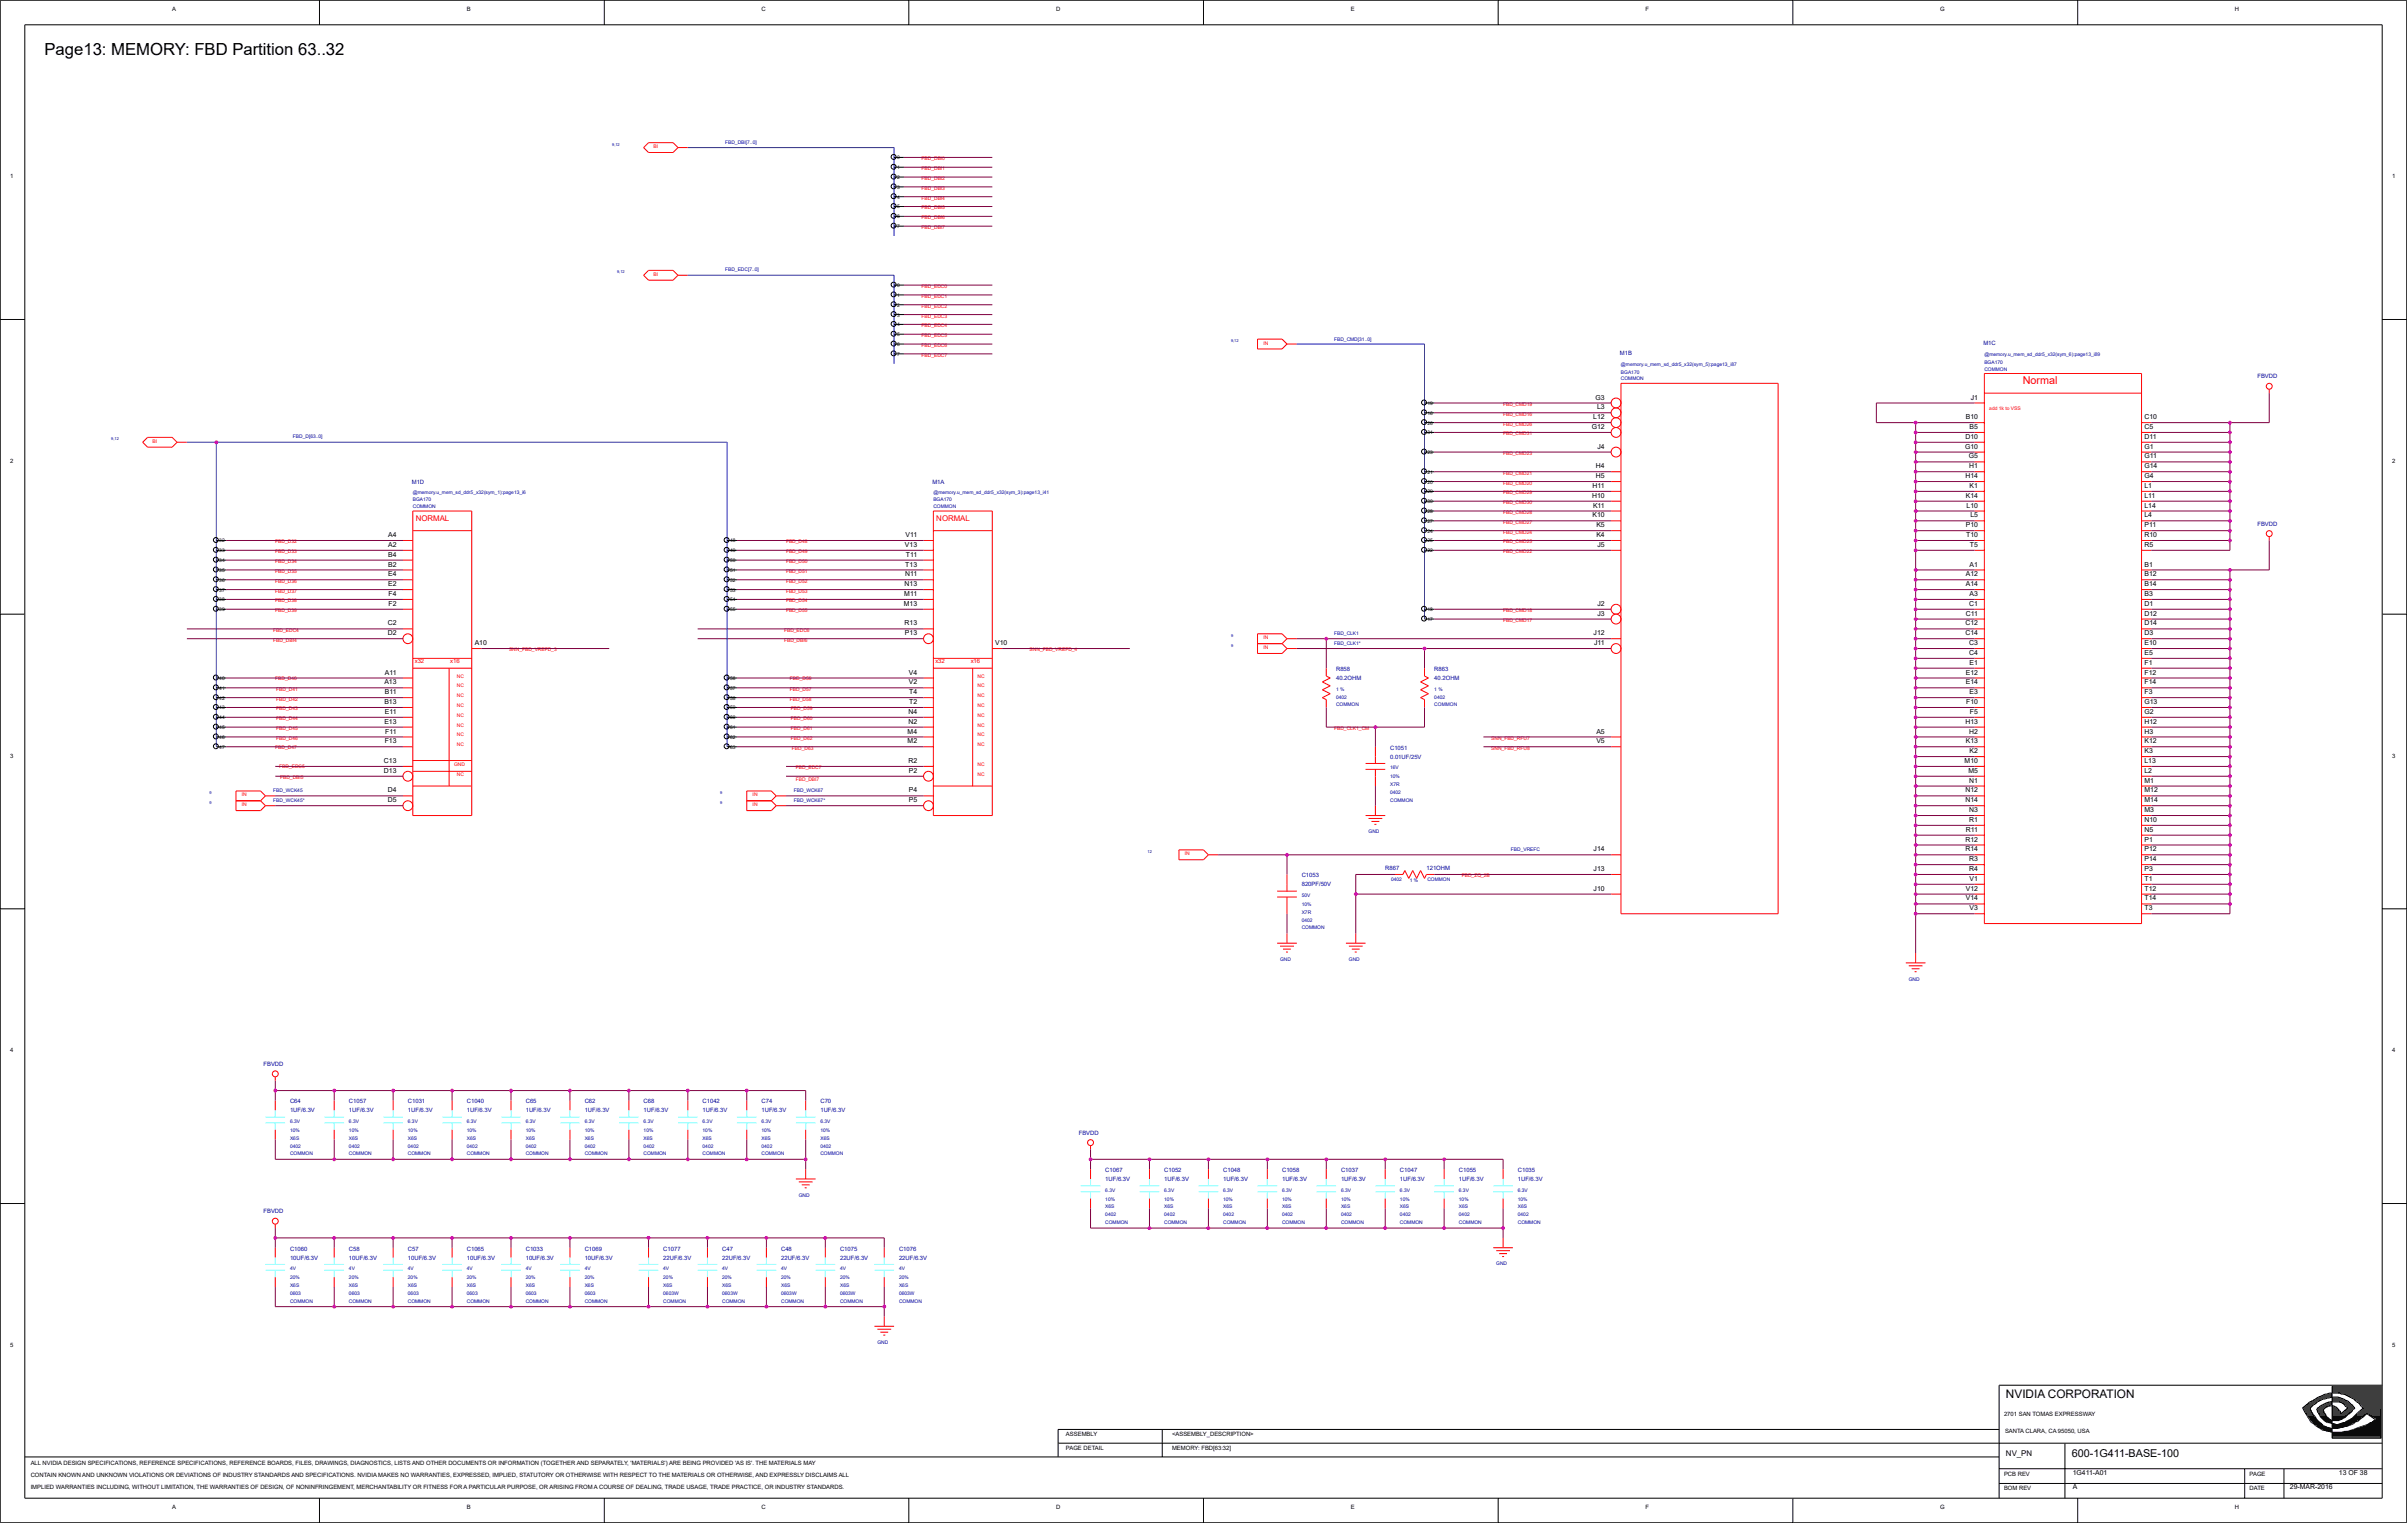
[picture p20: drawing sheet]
<svg xmlns="http://www.w3.org/2000/svg" width="271mm" height="172mm" viewBox="0 0 271 172" stroke-linecap="round" stroke-linejoin="round" font-family="sans-serif">
<defs><g id="words">
<text font-size="1.9" x="5" y="6.2">Page13: MEMORY: FBD Partition 63..32</text>
<text font-size="1.3" x="226.1" y="157.6">NVIDIA CORPORATION</text>
<text font-size="1.2" fill="#f00" x="228" y="43.3">Normal</text>
<text font-size="1.2" x="233.6" y="164.2">600-1G411-BASE-100</text>
<g font-size=".9" fill="#f00">
<text x="46.9" y="58.7">NORMAL</text>
<text x="105.6" y="58.7">NORMAL</text>
</g>
<text font-size=".9" x="226.1" y="164.1">NV_PN</text>
<g font-size=".8">
<text x="179.6" y="47.3">L12</text>
<text x="179.9" y="45">G3</text>
<text x="180" y="46.1">L3</text>
<text x="221.6" y="47.3">B10</text>
<text x="222.2" y="45">J1</text>
<text x="241.7" y="47.3">C10</text>
<text x="179.4" y="48.4">G12</text>
<text x="179.9" y="53.9">H5</text>
<text x="179.9" y="52.8">H4</text>
<text x="180.1" y="50.6">J4</text>
<text x="221.5" y="50.6">G10</text>
<text x="221.6" y="53.9">H14</text>
<text x="221.6" y="49.5">D10</text>
<text x="221.9" y="51.7">G5</text>
<text x="222" y="52.8">H1</text>
<text x="222" y="48.4">B5</text>
<text x="241.7" y="53.9">G4</text>
<text x="241.7" y="52.8">G14</text>
<text x="241.7" y="51.7">G11</text>
<text x="241.7" y="50.6">G1</text>
<text x="241.7" y="49.5">D11</text>
<text x="241.7" y="48.4">C5</text>
<text x="179.5" y="56.1">H10</text>
<text x="179.5" y="58.3">K10</text>
<text x="179.5" y="55">H11</text>
<text x="179.6" y="57.2">K11</text>
<text x="180" y="59.4">K5</text>
<text x="221.6" y="59.4">P10</text>
<text x="221.6" y="56.1">K14</text>
<text x="221.7" y="57.2">L10</text>
<text x="222" y="55">K1</text>
<text x="222.1" y="58.3">L5</text>
<text x="241.7" y="59.4">P11</text>
<text x="241.7" y="58.3">L4</text>
<text x="241.7" y="57.2">L14</text>
<text x="241.7" y="56.1">L11</text>
<text x="241.7" y="55">L1</text>
<text x="43.8" y="65">E4</text>
<text x="43.8" y="63.9">B2</text>
<text x="43.8" y="62.8">B4</text>
<text x="43.8" y="61.6">A2</text>
<text x="43.8" y="60.5">A4</text>
<text x="102" y="61.6">V13</text>
<text x="102" y="65">N11</text>
<text x="102.1" y="63.9">T13</text>
<text x="102.1" y="60.5">V11</text>
<text x="102.1" y="62.8">T11</text>
<text x="180" y="60.5">K4</text>
<text x="180.1" y="61.6">J5</text>
<text x="221.6" y="65">A12</text>
<text x="221.6" y="60.5">T10</text>
<text x="222" y="63.9">A1</text>
<text x="222.1" y="61.6">T5</text>
<text x="241.7" y="65">B12</text>
<text x="241.7" y="63.9">B1</text>
<text x="241.7" y="61.6">R5</text>
<text x="241.7" y="60.5">R10</text>
<text x="43.7" y="71.6">D2</text>
<text x="43.7" y="70.5">C2</text>
<text x="43.8" y="66.1">E2</text>
<text x="43.8" y="68.3">F2</text>
<text x="43.8" y="67.2">F4</text>
<text x="101.9" y="68.3">M13</text>
<text x="101.9" y="67.2">M11</text>
<text x="102" y="70.5">R13</text>
<text x="102" y="66.1">N13</text>
<text x="102" y="71.6">P13</text>
<text x="179.7" y="71.6">J12</text>
<text x="180.1" y="69.4">J3</text>
<text x="180.1" y="68.3">J2</text>
<text x="221.6" y="71.6">C14</text>
<text x="221.6" y="70.5">C12</text>
<text x="221.6" y="66.1">A14</text>
<text x="221.6" y="69.4">C11</text>
<text x="222" y="68.3">C1</text>
<text x="222" y="67.2">A3</text>
<text x="241.7" y="71.6">D3</text>
<text x="241.7" y="70.5">D14</text>
<text x="241.7" y="69.4">D12</text>
<text x="241.7" y="68.3">D1</text>
<text x="241.7" y="67.2">B3</text>
<text x="241.7" y="66.1">B14</text>
<text x="43.3" y="77.2">A13</text>
<text x="43.4" y="76">A11</text>
<text x="53.5" y="72.7">A10</text>
<text x="102.4" y="77.2">V2</text>
<text x="102.4" y="76">V4</text>
<text x="112.2" y="72.7">V10</text>
<text x="179.7" y="72.7">J11</text>
<text x="221.6" y="77.2">E14</text>
<text x="221.6" y="76">E12</text>
<text x="222" y="73.8">C4</text>
<text x="222" y="72.7">C3</text>
<text x="222" y="74.9">E1</text>
<text x="241.7" y="77.2">F14</text>
<text x="241.7" y="76">F12</text>
<text x="241.7" y="74.9">F1</text>
<text x="241.7" y="73.8">E5</text>
<text x="241.7" y="72.7">E10</text>
<text x="43.3" y="81.6">E13</text>
<text x="43.3" y="79.4">B13</text>
<text x="43.4" y="83.8">F13</text>
<text x="43.4" y="80.5">E11</text>
<text x="43.4" y="78.3">B11</text>
<text x="43.4" y="82.7">F11</text>
<text x="102.3" y="83.8">M2</text>
<text x="102.3" y="82.7">M4</text>
<text x="102.4" y="81.6">N2</text>
<text x="102.4" y="80.5">N4</text>
<text x="102.5" y="79.4">T2</text>
<text x="102.5" y="78.3">T4</text>
<text x="180" y="83.8">V5</text>
<text x="180" y="82.7">A5</text>
<text x="221.6" y="81.6">H13</text>
<text x="221.6" y="83.8">K13</text>
<text x="221.6" y="79.4">F10</text>
<text x="222" y="82.7">H2</text>
<text x="222" y="78.3">E3</text>
<text x="222.1" y="80.5">F5</text>
<text x="241.7" y="83.8">K12</text>
<text x="241.7" y="82.7">H3</text>
<text x="241.7" y="81.6">H12</text>
<text x="241.7" y="80.5">G2</text>
<text x="241.7" y="79.4">G13</text>
<text x="241.7" y="78.3">F3</text>
<text x="43.3" y="87.1">D13</text>
<text x="43.3" y="86">C13</text>
<text x="43.7" y="89.3">D4</text>
<text x="102.4" y="86">R2</text>
<text x="102.4" y="89.3">P4</text>
<text x="102.4" y="87.1">P2</text>
<text x="221.5" y="86">M10</text>
<text x="221.6" y="89.3">N12</text>
<text x="221.9" y="87.1">M5</text>
<text x="222" y="88.2">N1</text>
<text x="222" y="84.9">K2</text>
<text x="241.7" y="89.3">M12</text>
<text x="241.7" y="88.2">M1</text>
<text x="241.7" y="87.1">L2</text>
<text x="241.7" y="86">L13</text>
<text x="241.7" y="84.9">K3</text>
<text x="43.7" y="90.4">D5</text>
<text x="102.4" y="90.4">P5</text>
<text x="179.7" y="96">J14</text>
<text x="221.6" y="96">R14</text>
<text x="221.6" y="94.9">R12</text>
<text x="221.6" y="90.4">N14</text>
<text x="221.6" y="93.8">R11</text>
<text x="222" y="92.7">R1</text>
<text x="222" y="91.5">N3</text>
<text x="241.7" y="96">P12</text>
<text x="241.7" y="94.9">P1</text>
<text x="241.7" y="93.8">N5</text>
<text x="241.7" y="92.7">N10</text>
<text x="241.7" y="91.5">M3</text>
<text x="241.7" y="90.4">M14</text>
<text x="179.7" y="100.4">J10</text>
<text x="179.7" y="98.2">J13</text>
<text x="221.6" y="101.5">V14</text>
<text x="221.6" y="100.4">V12</text>
<text x="222" y="98.2">R4</text>
<text x="222" y="97.1">R3</text>
<text x="222" y="99.3">V1</text>
<text x="241.7" y="101.5">T14</text>
<text x="241.7" y="100.4">T12</text>
<text x="241.7" y="99.3">T1</text>
<text x="241.7" y="98.2">P3</text>
<text x="241.7" y="97.1">P14</text>
<text x="222" y="102.6">V3</text>
<text x="241.7" y="102.6">T3</text>
<text x="233.7" y="167.9">A</text>
<text x="233.7" y="166.2">1G411-A01</text>
<text x="258.1" y="167.9">29-MAR-2016</text>
<text x="263.7" y="166.2">13 OF 38</text>
</g>
<g font-size=".7">
<text x="19.4" y="1.2">A</text>
<text x="52.6" y="1.2">B</text>
<text x="85.8" y="1.2">C</text>
<text x="119.1" y="1.2">D</text>
<text x="152.3" y="1.2">E</text>
<text x="185.5" y="1.2">F</text>
<text x="218.7" y="1.2">G</text>
<text x="251.9" y="1.2">H</text>
<text x="1.1" y="20.1">1</text>
<text x="269.7" y="20.1">1</text>
<text x="1.1" y="52.2">2</text>
<text x="269.7" y="52.2">2</text>
<text x="1.1" y="85.4">3</text>
<text x="269.7" y="85.4">3</text>
<text x="1.1" y="118.6">4</text>
<text x="269.7" y="118.6">4</text>
<text x="1.1" y="151.8">5</text>
<text x="269.7" y="151.8">5</text>
<text x="120.2" y="161.9">ASSEMBLY</text>
<text x="132.1" y="161.9">&lt;ASSEMBLY_DESCRIPTION&gt;</text>
<text x="225.9" y="159.6">2701 SAN TOMAS EXPRESSWAY</text>
<text x="226" y="161.6">SANTA CLARA, CA 95050, USA</text>
<text x="3.5" y="165.1">ALL NVIDIA DESIGN SPECIFICATIONS, REFERENCE SPECIFICATIONS, REFERENCE BOARDS, FILES, DRAWINGS, DIAGNOSTICS, LISTS AND OTHER DOCUMENTS OR INFORMATION (TOGETHER AND SEPARATELY, 'MATERIALS') ARE BEING PROVIDED 'AS IS'. THE MATERIALS MAY</text>
<text x="3.5" y="167.9">IMPLIED WARRANTIES INCLUDING, WITHOUT LIMITATION, THE WARRANTIES OF DESIGN, OF NONINFRINGEMENT, MERCHANTABILITY OR FITNESS FOR A PARTICULAR PURPOSE, OR ARISING FROM A COURSE OF DEALING, TRADE USAGE, TRADE PRACTICE, OR INDUSTRY STANDARDS.</text>
<text x="3.5" y="166.5">CONTAIN KNOWN AND UNKNOWN VIOLATIONS OR DEVIATIONS OF INDUSTRY STANDARDS AND SPECIFICATIONS. NVIDIA MAKES NO WARRANTIES, EXPRESSED, IMPLIED, STATUTORY OR OTHERWISE WITH RESPECT TO THE MATERIALS OR OTHERWISE, AND EXPRESSLY DISCLAIMS ALL</text>
<text x="120.2" y="163.5">PAGE DETAIL</text>
<text x="132.1" y="163.5">MEMORY: FBD[63:32]</text>
<text x="225.9" y="166.3">PCB REV</text>
<text x="253.6" y="166.3">PAGE</text>
<text x="19.4" y="170.1">A</text>
<text x="52.6" y="170.1">B</text>
<text x="85.8" y="170.1">C</text>
<text x="119.1" y="170.1">D</text>
<text x="152.3" y="170.1">E</text>
<text x="185.5" y="170.1">F</text>
<text x="218.7" y="170.1">G</text>
<text x="225.9" y="168">BOM REV</text>
<text x="251.9" y="170.1">H</text>
<text x="253.6" y="168">DATE</text>
</g>
<g font-size=".7" fill="#0000a0">
<text x="182.6" y="40">M1B</text>
<text x="223.6" y="38.9">M1C</text>
<text x="254.5" y="42.7">FBVDD</text>
<text x="46.4" y="54.5">M1D</text>
<text x="105.1" y="54.5">M1A</text>
<text x="254.5" y="59.3">FBVDD</text>
<text x="150.6" y="75.7">R858</text>
<text x="150.6" y="76.7">40.2OHM</text>
<text x="161.7" y="75.7">R863</text>
<text x="161.7" y="76.7">40.2OHM</text>
<text x="156.7" y="84.5">C1051</text>
<text x="156.7" y="85.5">0.01UF/25V</text>
<text x="146.7" y="98.9">C1053</text>
<text x="146.7" y="99.9">820PF/50V</text>
<text x="156.2" y="98">R867</text>
<text x="160.8" y="98">121OHM</text>
<text x="29.7" y="120.2">FBVDD</text>
<text x="32.7" y="124.4">C64</text>
<text x="32.7" y="125.4">1UF/6.3V</text>
<text x="39.3" y="124.4">C1057</text>
<text x="39.3" y="125.4">1UF/6.3V</text>
<text x="46" y="124.4">C1031</text>
<text x="46" y="125.4">1UF/6.3V</text>
<text x="52.6" y="124.4">C1040</text>
<text x="52.6" y="125.4">1UF/6.3V</text>
<text x="59.3" y="124.4">C65</text>
<text x="59.3" y="125.4">1UF/6.3V</text>
<text x="65.9" y="124.4">C62</text>
<text x="65.9" y="125.4">1UF/6.3V</text>
<text x="72.6" y="124.4">C68</text>
<text x="72.6" y="125.4">1UF/6.3V</text>
<text x="79.2" y="124.4">C1042</text>
<text x="79.2" y="125.4">1UF/6.3V</text>
<text x="85.8" y="124.4">C74</text>
<text x="85.8" y="125.4">1UF/6.3V</text>
<text x="92.5" y="124.4">C70</text>
<text x="92.5" y="125.4">1UF/6.3V</text>
<text x="121.6" y="127.9">FBVDD</text>
<text x="29.7" y="136.8">FBVDD</text>
<text x="124.6" y="132.1">C1067</text>
<text x="124.6" y="133.1">1UF/6.3V</text>
<text x="131.2" y="132.1">C1052</text>
<text x="131.2" y="133.1">1UF/6.3V</text>
<text x="137.9" y="132.1">C1048</text>
<text x="137.9" y="133.1">1UF/6.3V</text>
<text x="144.5" y="132.1">C1058</text>
<text x="144.5" y="133.1">1UF/6.3V</text>
<text x="151.2" y="132.1">C1037</text>
<text x="151.2" y="133.1">1UF/6.3V</text>
<text x="157.8" y="132.1">C1047</text>
<text x="157.8" y="133.1">1UF/6.3V</text>
<text x="164.5" y="132.1">C1055</text>
<text x="164.5" y="133.1">1UF/6.3V</text>
<text x="171.1" y="132.1">C1035</text>
<text x="171.1" y="133.1">1UF/6.3V</text>
<text x="32.7" y="141">C1060</text>
<text x="32.7" y="142">10UF/6.3V</text>
<text x="39.3" y="141">C58</text>
<text x="39.3" y="142">10UF/6.3V</text>
<text x="46" y="141">C57</text>
<text x="46" y="142">10UF/6.3V</text>
<text x="52.6" y="141">C1065</text>
<text x="52.6" y="142">10UF/6.3V</text>
<text x="59.3" y="141">C1033</text>
<text x="59.3" y="142">10UF/6.3V</text>
<text x="65.9" y="141">C1069</text>
<text x="65.9" y="142">10UF/6.3V</text>
<text x="74.8" y="141">C1077</text>
<text x="74.8" y="142">22UF/6.3V</text>
<text x="81.4" y="141">C47</text>
<text x="81.4" y="142">22UF/6.3V</text>
<text x="88.1" y="141">C48</text>
<text x="88.1" y="142">22UF/6.3V</text>
<text x="94.7" y="141">C1075</text>
<text x="94.7" y="142">22UF/6.3V</text>
<text x="101.3" y="141">C1076</text>
<text x="101.3" y="142">22UF/6.3V</text>
</g>
<g font-size=".7" fill="#f00">
<text x="46.8" y="74.8">x32</text>
<text x="50.7" y="74.8">x16</text>
<text x="105.4" y="74.8">x32</text>
<text x="109.4" y="74.8">x16</text>
</g>
<g font-size=".6" fill="#f00">
<text x="73.7" y="16.7">BI</text>
<text x="103.9" y="18.1">FBD_DBI0</text>
<text x="103.9" y="19.2">FBD_DBI1</text>
<text x="103.9" y="20.3">FBD_DBI2</text>
<text x="103.9" y="21.4">FBD_DBI3</text>
<text x="103.9" y="22.5">FBD_DBI4</text>
<text x="103.9" y="23.6">FBD_DBI5</text>
<text x="103.9" y="24.7">FBD_DBI6</text>
<text x="103.9" y="25.8">FBD_DBI7</text>
<text x="73.7" y="31.1">BI</text>
<text x="103.9" y="32.5">FBD_EDC0</text>
<text x="103.9" y="33.6">FBD_EDC1</text>
<text x="103.9" y="34.7">FBD_EDC2</text>
<text x="103.9" y="35.8">FBD_EDC3</text>
<text x="103.9" y="36.9">FBD_EDC4</text>
<text x="103.9" y="38">FBD_EDC5</text>
<text x="103.9" y="39.1">FBD_EDC6</text>
<text x="103.9" y="40.2">FBD_EDC7</text>
<text x="142.4" y="38.8">IN</text>
<text x="169.4" y="46.9">FBD_CMD16</text>
<text x="169.4" y="45.8">FBD_CMD19</text>
<text x="169.4" y="48">FBD_CMD26</text>
<text x="224.3" y="46.3">add 1k to VSS</text>
<text x="17.2" y="49.9">BI</text>
<text x="169.4" y="53.5">FBD_CMD21</text>
<text x="169.4" y="51.3">FBD_CMD23</text>
<text x="169.4" y="49.1">FBD_CMD31</text>
<text x="169.4" y="54.6">FBD_CMD20</text>
<text x="169.4" y="59">FBD_CMD27</text>
<text x="169.4" y="57.9">FBD_CMD28</text>
<text x="169.4" y="55.7">FBD_CMD29</text>
<text x="169.4" y="56.8">FBD_CMD30</text>
<text x="31" y="61.3">FBD_D32</text>
<text x="31" y="62.4">FBD_D33</text>
<text x="31" y="63.5">FBD_D34</text>
<text x="31" y="64.6">FBD_D35</text>
<text x="31" y="65.7">FBD_D36</text>
<text x="88.6" y="61.3">FBD_D48</text>
<text x="88.6" y="62.4">FBD_D49</text>
<text x="88.6" y="63.5">FBD_D50</text>
<text x="88.6" y="64.6">FBD_D51</text>
<text x="88.6" y="65.7">FBD_D52</text>
<text x="169.4" y="62.4">FBD_CMD22</text>
<text x="169.4" y="60.2">FBD_CMD24</text>
<text x="169.4" y="61.3">FBD_CMD25</text>
<text x="30.8" y="71.2">FBD_EDC4</text>
<text x="31" y="66.8">FBD_D37</text>
<text x="31" y="67.9">FBD_D38</text>
<text x="31" y="69">FBD_D39</text>
<text x="88.4" y="71.2">FBD_EDC6</text>
<text x="88.6" y="66.8">FBD_D53</text>
<text x="88.6" y="67.9">FBD_D54</text>
<text x="88.6" y="69">FBD_D55</text>
<text x="169.4" y="70.1">FBD_CMD17</text>
<text x="169.4" y="69">FBD_CMD18</text>
<text x="30.8" y="72.3">FBD_DBI4</text>
<text x="31" y="76.7">FBD_D40</text>
<text x="31.1" y="77.9">FBD_D41</text>
<text x="51.5" y="76.4">NC</text>
<text x="51.5" y="77.5">NC</text>
<text x="57.4" y="73.4">SNN_FBD_VREFD_3</text>
<text x="88.4" y="72.3">FBD_DBI6</text>
<text x="89.1" y="76.7">FBD_D56</text>
<text x="89.1" y="77.9">FBD_D57</text>
<text x="110.2" y="76.4">NC</text>
<text x="110.2" y="77.5">NC</text>
<text x="116.1" y="73.4">SNN_FBD_VREFD_4</text>
<text x="142.4" y="73.2">IN</text>
<text x="142.4" y="72.1">IN</text>
<text x="31.1" y="79">FBD_D42</text>
<text x="31.1" y="80.1">FBD_D43</text>
<text x="31.1" y="81.2">FBD_D44</text>
<text x="31.1" y="82.3">FBD_D45</text>
<text x="31.1" y="83.4">FBD_D46</text>
<text x="51.5" y="78.6">NC</text>
<text x="51.5" y="79.7">NC</text>
<text x="51.5" y="80.8">NC</text>
<text x="51.5" y="81.9">NC</text>
<text x="51.5" y="83">NC</text>
<text x="89.1" y="79">FBD_D58</text>
<text x="89.2" y="80.1">FBD_D59</text>
<text x="89.2" y="81.2">FBD_D60</text>
<text x="89.2" y="82.3">FBD_D61</text>
<text x="89.2" y="83.4">FBD_D62</text>
<text x="110.2" y="78.6">NC</text>
<text x="110.2" y="83">NC</text>
<text x="110.2" y="81.9">NC</text>
<text x="110.2" y="80.8">NC</text>
<text x="110.2" y="79.7">NC</text>
<text x="150.4" y="82.3">FBD_CLK1_CM</text>
<text x="168.1" y="83.4">SNN_FBD_RFU7</text>
<text x="27.3" y="89.8">IN</text>
<text x="31" y="84.4">FBD_D47</text>
<text x="31.5" y="86.6">FBD_EDC5</text>
<text x="31.6" y="87.8">FBD_DBI5</text>
<text x="51.2" y="86.3">GND</text>
<text x="51.5" y="84.1">NC</text>
<text x="51.5" y="87.4">NC</text>
<text x="84.8" y="89.8">IN</text>
<text x="89.3" y="84.5">FBD_D63</text>
<text x="89.7" y="88.1">FBD_DBI7</text>
<text x="89.7" y="86.7">FBD_EDC7</text>
<text x="110.2" y="87.4">NC</text>
<text x="110.2" y="86.3">NC</text>
<text x="110.2" y="84.1">NC</text>
<text x="168.1" y="84.5">SNN_FBD_RFU8</text>
<text x="27.3" y="90.9">IN</text>
<text x="84.8" y="90.9">IN</text>
<text x="133.6" y="96.4">IN</text>
<text x="164.8" y="98.9">FBD_ZQ_2B</text>
</g>
<g font-size=".6" fill="#0000a0">
<text x="81.7" y="16.2">FBD_DBI[7..0]</text>
<text x="81.7" y="30.6">FBD_EDC[7..0]</text>
<text x="150.4" y="38.5">FBD_CMD[31..0]</text>
<text x="182.7" y="41.2">@memory.u_mem_sd_ddr5_x32(sym_5):page13_i87</text>
<text x="223.7" y="40.1">@memory.u_mem_sd_ddr5_x32(sym_6):page13_i89</text>
<text x="223.7" y="41.8">COMMON</text>
<text x="223.7" y="41">BGA170</text>
<text x="182.7" y="42.1">BGA170</text>
<text x="182.7" y="42.9">COMMON</text>
<text x="33" y="49.4">FBD_D[63..0]</text>
<text x="46.5" y="55.7">@memory.u_mem_sd_ddr5_x32(sym_1):page13_i6</text>
<text x="46.5" y="57.3">COMMON</text>
<text x="46.5" y="56.5">BGA170</text>
<text x="105.2" y="55.7">@memory.u_mem_sd_ddr5_x32(sym_3):page13_i41</text>
<text x="105.2" y="57.3">COMMON</text>
<text x="105.2" y="56.5">BGA170</text>
<text x="150.4" y="71.6">FBD_CLK1</text>
<text x="150.4" y="72.7">FBD_CLK1*</text>
<text x="150.6" y="77.9">1 %</text>
<text x="161.7" y="77.9">1 %</text>
<text x="150.6" y="79.6">COMMON</text>
<text x="150.6" y="78.8">0402</text>
<text x="161.7" y="78.8">0402</text>
<text x="161.7" y="79.6">COMMON</text>
<text x="30.8" y="89.3">FBD_WCK45</text>
<text x="89.5" y="89.3">FBD_WCK67</text>
<text x="156.7" y="87.7">10%</text>
<text x="156.7" y="88.6">X7R</text>
<text x="156.7" y="86.7">16V</text>
<text x="156.7" y="89.5">0402</text>
<text x="30.8" y="90.4">FBD_WCK45*</text>
<text x="89.5" y="90.4">FBD_WCK67*</text>
<text x="154.3" y="93.9">GND</text>
<text x="156.7" y="90.4">COMMON</text>
<text x="170.3" y="95.9">FBD_VREFC</text>
<text x="146.7" y="101.1">50V</text>
<text x="156.8" y="99.4">0402</text>
<text x="158.9" y="99.5">1 %</text>
<text x="160.9" y="99.4">COMMON</text>
<text x="146.7" y="104.8">COMMON</text>
<text x="146.7" y="102.1">10%</text>
<text x="146.7" y="103">X7R</text>
<text x="146.7" y="103.9">0402</text>
<text x="144.3" y="108.3">GND</text>
<text x="152.1" y="108.3">GND</text>
<text x="215.2" y="110.5">GND</text>
<text x="32.7" y="126.6">6.3V</text>
<text x="32.7" y="127.6">10%</text>
<text x="32.7" y="128.5">X6S</text>
<text x="32.7" y="129.4">0402</text>
<text x="32.7" y="130.2">COMMON</text>
<text x="39.3" y="126.6">6.3V</text>
<text x="39.3" y="127.6">10%</text>
<text x="39.3" y="128.5">X6S</text>
<text x="39.3" y="130.2">COMMON</text>
<text x="39.3" y="129.4">0402</text>
<text x="46" y="126.6">6.3V</text>
<text x="46" y="127.6">10%</text>
<text x="46" y="128.5">X6S</text>
<text x="46" y="130.2">COMMON</text>
<text x="46" y="129.4">0402</text>
<text x="52.6" y="126.6">6.3V</text>
<text x="52.6" y="130.2">COMMON</text>
<text x="52.6" y="128.5">X6S</text>
<text x="52.6" y="127.6">10%</text>
<text x="52.6" y="129.4">0402</text>
<text x="59.3" y="126.6">6.3V</text>
<text x="59.3" y="128.5">X6S</text>
<text x="59.3" y="130.2">COMMON</text>
<text x="59.3" y="129.4">0402</text>
<text x="59.3" y="127.6">10%</text>
<text x="65.9" y="129.4">0402</text>
<text x="65.9" y="128.5">X6S</text>
<text x="65.9" y="130.2">COMMON</text>
<text x="65.9" y="127.6">10%</text>
<text x="65.9" y="126.6">6.3V</text>
<text x="72.6" y="126.6">6.3V</text>
<text x="72.6" y="129.4">0402</text>
<text x="72.6" y="130.2">COMMON</text>
<text x="72.6" y="128.5">X6S</text>
<text x="72.6" y="127.6">10%</text>
<text x="79.2" y="126.6">6.3V</text>
<text x="79.2" y="127.6">10%</text>
<text x="79.2" y="130.2">COMMON</text>
<text x="79.2" y="129.4">0402</text>
<text x="79.2" y="128.5">X6S</text>
<text x="85.8" y="126.6">6.3V</text>
<text x="85.8" y="130.2">COMMON</text>
<text x="85.8" y="127.6">10%</text>
<text x="85.8" y="128.5">X6S</text>
<text x="85.8" y="129.4">0402</text>
<text x="92.5" y="126.6">6.3V</text>
<text x="92.5" y="128.5">X6S</text>
<text x="92.5" y="127.6">10%</text>
<text x="92.5" y="130.2">COMMON</text>
<text x="92.5" y="129.4">0402</text>
<text x="90.1" y="134.9">GND</text>
<text x="124.6" y="135.3">10%</text>
<text x="124.6" y="137.1">0402</text>
<text x="124.6" y="138">COMMON</text>
<text x="124.6" y="136.2">X6S</text>
<text x="124.6" y="134.3">6.3V</text>
<text x="131.2" y="138">COMMON</text>
<text x="131.2" y="137.1">0402</text>
<text x="131.2" y="135.3">10%</text>
<text x="131.2" y="136.2">X6S</text>
<text x="131.2" y="134.3">6.3V</text>
<text x="137.9" y="137.1">0402</text>
<text x="137.9" y="138">COMMON</text>
<text x="137.9" y="136.2">X6S</text>
<text x="137.9" y="135.3">10%</text>
<text x="137.9" y="134.3">6.3V</text>
<text x="144.5" y="134.3">6.3V</text>
<text x="144.5" y="137.1">0402</text>
<text x="144.5" y="135.3">10%</text>
<text x="144.5" y="138">COMMON</text>
<text x="144.5" y="136.2">X6S</text>
<text x="151.2" y="138">COMMON</text>
<text x="151.2" y="137.1">0402</text>
<text x="151.2" y="136.2">X6S</text>
<text x="151.2" y="135.3">10%</text>
<text x="151.2" y="134.3">6.3V</text>
<text x="157.8" y="137.1">0402</text>
<text x="157.8" y="138">COMMON</text>
<text x="157.8" y="135.3">10%</text>
<text x="157.8" y="136.2">X6S</text>
<text x="157.8" y="134.3">6.3V</text>
<text x="164.5" y="137.1">0402</text>
<text x="164.5" y="135.3">10%</text>
<text x="164.5" y="136.2">X6S</text>
<text x="164.5" y="138">COMMON</text>
<text x="164.5" y="134.3">6.3V</text>
<text x="171.1" y="138">COMMON</text>
<text x="171.1" y="137.1">0402</text>
<text x="171.1" y="136.2">X6S</text>
<text x="171.1" y="135.3">10%</text>
<text x="171.1" y="134.3">6.3V</text>
<text x="32.7" y="143.2">4V</text>
<text x="39.3" y="143.2">4V</text>
<text x="46" y="143.2">4V</text>
<text x="52.6" y="143.2">4V</text>
<text x="59.3" y="143.2">4V</text>
<text x="65.9" y="143.2">4V</text>
<text x="74.8" y="143.2">4V</text>
<text x="81.4" y="143.2">4V</text>
<text x="88.1" y="143.2">4V</text>
<text x="94.7" y="143.2">4V</text>
<text x="101.3" y="143.2">4V</text>
<text x="168.7" y="142.6">GND</text>
<text x="32.7" y="145.1">X6S</text>
<text x="32.7" y="144.2">20%</text>
<text x="32.7" y="146">0603</text>
<text x="32.7" y="146.9">COMMON</text>
<text x="39.3" y="144.2">20%</text>
<text x="39.3" y="146.9">COMMON</text>
<text x="39.3" y="146">0603</text>
<text x="39.3" y="145.1">X6S</text>
<text x="46" y="144.2">20%</text>
<text x="46" y="146.9">COMMON</text>
<text x="46" y="146">0603</text>
<text x="46" y="145.1">X6S</text>
<text x="52.6" y="146">0603</text>
<text x="52.6" y="146.9">COMMON</text>
<text x="52.6" y="144.2">20%</text>
<text x="52.6" y="145.1">X6S</text>
<text x="59.3" y="145.1">X6S</text>
<text x="59.3" y="144.2">20%</text>
<text x="59.3" y="146">0603</text>
<text x="59.3" y="146.9">COMMON</text>
<text x="65.9" y="144.2">20%</text>
<text x="65.9" y="145.1">X6S</text>
<text x="65.9" y="146">0603</text>
<text x="65.9" y="146.9">COMMON</text>
<text x="74.8" y="144.2">20%</text>
<text x="74.8" y="145.1">X6S</text>
<text x="74.8" y="146">0603W</text>
<text x="74.8" y="146.9">COMMON</text>
<text x="81.4" y="144.2">20%</text>
<text x="81.4" y="146.9">COMMON</text>
<text x="81.4" y="146">0603W</text>
<text x="81.4" y="145.1">X6S</text>
<text x="88.1" y="144.2">20%</text>
<text x="88.1" y="145.1">X6S</text>
<text x="88.1" y="146">0603W</text>
<text x="88.1" y="146.9">COMMON</text>
<text x="94.7" y="145.1">X6S</text>
<text x="94.7" y="146.9">COMMON</text>
<text x="94.7" y="146">0603W</text>
<text x="94.7" y="144.2">20%</text>
<text x="101.3" y="144.2">20%</text>
<text x="101.3" y="146.9">COMMON</text>
<text x="101.3" y="146">0603W</text>
<text x="101.3" y="145.1">X6S</text>
<text x="98.9" y="151.5">GND</text>
</g>
<g font-size=".6">
<text x="101.1" y="18">0</text>
<text x="101.1" y="23.5">5</text>
<text x="101.1" y="22.4">4</text>
<text x="101.1" y="21.3">3</text>
<text x="101.1" y="20.2">2</text>
<text x="101.1" y="19.1">1</text>
<text x="101.1" y="25.7">7</text>
<text x="101.1" y="24.6">6</text>
<text x="101.1" y="35.7">3</text>
<text x="101.1" y="34.6">2</text>
<text x="101.1" y="33.5">1</text>
<text x="101.1" y="32.4">0</text>
<text x="101.1" y="40.1">7</text>
<text x="101.1" y="39">6</text>
<text x="101.1" y="37.9">5</text>
<text x="101.1" y="36.8">4</text>
<text x="160.9" y="47.9">26</text>
<text x="160.9" y="46.8">16</text>
<text x="160.9" y="45.6">19</text>
<text x="160.9" y="53.4">21</text>
<text x="160.9" y="51.2">23</text>
<text x="160.9" y="49">31</text>
<text x="160.9" y="58.9">27</text>
<text x="160.9" y="57.8">28</text>
<text x="160.9" y="56.7">30</text>
<text x="160.9" y="55.6">29</text>
<text x="160.9" y="54.5">20</text>
<text x="24.7" y="65.6">36</text>
<text x="24.7" y="64.5">35</text>
<text x="24.7" y="63.4">34</text>
<text x="24.7" y="62.3">33</text>
<text x="24.7" y="61.2">32</text>
<text x="82.3" y="65.6">52</text>
<text x="82.3" y="64.5">51</text>
<text x="82.3" y="63.4">50</text>
<text x="82.3" y="62.3">49</text>
<text x="82.3" y="61.2">48</text>
<text x="160.9" y="62.3">22</text>
<text x="160.9" y="61.2">25</text>
<text x="160.9" y="60">24</text>
<text x="24.7" y="68.9">39</text>
<text x="24.7" y="67.8">38</text>
<text x="24.7" y="66.7">37</text>
<text x="82.3" y="68.9">55</text>
<text x="82.3" y="67.8">54</text>
<text x="82.3" y="66.7">53</text>
<text x="160.9" y="70">17</text>
<text x="160.9" y="68.9">18</text>
<text x="24.7" y="77.8">41</text>
<text x="24.7" y="76.7">40</text>
<text x="82.3" y="77.8">57</text>
<text x="82.3" y="76.7">56</text>
<text x="24.7" y="83.3">46</text>
<text x="24.7" y="82.2">45</text>
<text x="24.7" y="81.1">44</text>
<text x="24.7" y="80">43</text>
<text x="24.7" y="78.9">42</text>
<text x="82.3" y="83.3">62</text>
<text x="82.3" y="82.2">61</text>
<text x="82.3" y="81.1">60</text>
<text x="82.3" y="80">59</text>
<text x="82.3" y="78.9">58</text>
<text x="24.7" y="84.4">47</text>
<text x="82.3" y="84.4">63</text>
</g>
<g font-size=".4" fill="#0000a0">
<text x="69" y="16.4">9,12</text>
<text x="69.6" y="30.8">9,12</text>
<text x="138.8" y="38.6">9,12</text>
<text x="12.5" y="49.6">9,12</text>
<text x="138.8" y="71.8">9</text>
<text x="138.8" y="72.9">9</text>
<text x="23.6" y="89.5">9</text>
<text x="81.2" y="89.5">9</text>
<text x="23.6" y="90.6">9</text>
<text x="81.2" y="90.6">9</text>
<text x="129.4" y="96.1">12</text>
</g>
</g></defs>
<g fill="none" stroke="#80ffff" stroke-width=".11">
<path d="M29.9 125.9h2.2M29.9 126.6h2.2M31 125.2v.7M31 126.6v.8M36.6 125.9h2.2M36.6 126.6h2.2M37.7 125.2v.7M37.7 126.6v.8M43.2 125.9h2.2M43.2 126.6h2.2M44.3 125.2v.7M44.3 126.6v.8"/>
<path d="M49.9 125.9h2.2M49.9 126.6h2.2M51 125.2v.7M51 126.6v.8M56.5 125.9h2.2M56.5 126.6h2.2M57.6 125.2v.7M57.6 126.6v.8M63.1 125.9h2.3M63.1 126.6h2.3M64.3 125.2v.7M64.3 126.6v.8"/>
<path d="M69.8 125.9h2.2M69.8 126.6h2.2M70.9 125.2v.7M70.9 126.6v.8M76.4 125.9h2.2M76.4 126.6h2.2M77.5 125.2v.7M77.5 126.6v.8M83.1 125.9h2.2M83.1 126.6h2.2M84.2 125.2v.7M84.2 126.6v.8"/>
<path d="M89.7 125.9h2.2M89.7 126.6h2.2M90.8 125.2v.7M90.8 126.6v.8M121.8 133.7h2.2M121.8 134.3h2.2M122.9 132.9v.8M122.9 134.3v.8M128.5 133.7h2.2M128.5 134.3h2.2M129.6 132.9v.8M129.6 134.3v.8"/>
<path d="M135.1 133.7h2.2M135.1 134.3h2.2M136.2 132.9v.8M136.2 134.3v.8M141.8 133.7h2.2M141.8 134.3h2.2M142.9 132.9v.8M142.9 134.3v.8M148.4 133.7h2.2M148.4 134.3h2.2M149.5 132.9v.8M149.5 134.3v.8"/>
<path d="M155 133.7h2.3M155 134.3h2.3M156.2 132.9v.8M156.2 134.3v.8M161.7 133.7h2.2M161.7 134.3h2.2M162.8 132.9v.8M162.8 134.3v.8M168.3 133.7h2.3M168.3 134.3h2.3M169.4 132.9v.8M169.4 134.3v.8"/>
<path d="M29.9 142.5h2.2M29.9 143.2h2.2M31 141.8v.7M31 143.2v.8M36.6 142.5h2.2M36.6 143.2h2.2M37.7 141.8v.7M37.7 143.2v.8M43.2 142.5h2.2M43.2 143.2h2.2M44.3 141.8v.7M44.3 143.2v.8"/>
<path d="M49.9 142.5h2.2M49.9 143.2h2.2M51 141.8v.7M51 143.2v.8M56.5 142.5h2.2M56.5 143.2h2.2M57.6 141.8v.7M57.6 143.2v.8M63.1 142.5h2.3M63.1 143.2h2.3M64.3 141.8v.7M64.3 143.2v.8"/>
<path d="M72 142.5h2.2M72 143.2h2.2M73.1 141.8v.7M73.1 143.2v.8M78.6 142.5h2.3M78.6 143.2h2.3M79.8 141.8v.7M79.8 143.2v.8M85.3 142.5h2.2M85.3 143.2h2.2M86.4 141.8v.7M86.4 143.2v.8"/>
<path d="M91.9 142.5h2.2M91.9 143.2h2.2M93 141.8v.7M93 143.2v.8M98.6 142.5h2.2M98.6 143.2h2.2M99.7 141.8v.7M99.7 143.2v.8"/>
</g>
<g fill="none" stroke="#f00" stroke-width=".11">
<path d="M73.1 17.2h2.8M73.1 16.1h2.8M76.4 16.6h1.1M73.1 31.6h2.8M73.1 30.5h2.8M76.4 31h1.1M144.5 38.2h-2.7v1.1h2.7M145.1 38.8h1.1M16.6 50.4h2.8M16.6 49.3h2.8M20 49.9h1.1M46.5 57.6h6.7v34.3h-6.7z"/>
<path d="M46.5 59.8h6.7M105.2 57.6h6.7v34.3h-6.7zM105.2 59.8h6.7M181.6 57.6h1.1M181.6 59.8h1.1M181.6 56.5h1.1M181.6 58.7h1.1M181.6 55.4h1.1M181.6 54.3h1.1M181.6 53.2h1.1M182.7 43.2h17.7v59.8h-17.7zM222.6 57.6h1.1"/>
<path d="M222.6 59.8h1.1M222.6 56.5h1.1M222.6 58.7h1.1M222.6 55.4h1.1M222.6 54.3h1.1M222.6 53.2h1.1M222.6 52.1h1.1M222.6 51h1.1M222.6 49.9h1.1M222.6 48.7h1.1M222.6 47.6h1.1M222.6 45.4h1.1"/>
<path d="M223.7 42.1h17.7v62h-17.7zM223.7 44.3h17.7M241.4 57.6h1.1M241.4 59.8h1.1M241.4 56.5h1.1M241.4 58.7h1.1M241.4 55.4h1.1M241.4 54.3h1.1M241.4 53.2h1.1M241.4 52.1h1.1M241.4 51h1.1M241.4 49.9h1.1"/>
<path d="M241.4 48.7h1.1M241.4 47.6h1.1M255.8 43.9v.4M45.4 70.9h1.1M45.4 79.8h1.1M45.4 78.6h1.1M45.4 77.5h1.1M45.4 76.4h1.1M45.4 68.7h1.1M45.4 67.6h1.1M45.4 66.5h1.1M45.4 65.4h1.1"/>
<path d="M45.4 64.3h1.1M45.4 63.1h1.1M45.4 62h1.1M45.4 60.9h1.1M46.5 74.2h6.7M46.5 75.3h6.7M50.6 75.3v13.3M53.2 73.1h1.1M104.1 70.9h1.1M104.1 79.8h1.1M104.1 78.6h1.1M104.1 77.5h1.1"/>
<path d="M104.1 76.4h1.1M104.1 68.7h1.1M104.1 67.6h1.1M104.1 66.5h1.1M104.1 65.4h1.1M104.1 64.3h1.1M104.1 63.1h1.1M104.1 62h1.1M104.1 60.9h1.1M105.2 74.2h6.7M105.2 75.3h6.7M109.6 75.3v13.3"/>
<path d="M111.9 73.1h1.1M141.8 72.6h2.7M144.5 71.4h-2.7v2.3h2.7M145.1 73.1h1.1M145.1 72h1.1M149.5 75.3v.9M149.5 78.9v.9M160.6 75.3v.9M160.6 78.9v.9M181.6 62h1.1M181.6 60.9h1.1M181.6 72h1.1"/>
<path d="M222.6 74.2h1.1M222.6 75.3h1.1M222.6 70.9h1.1M222.6 79.8h1.1M222.6 78.6h1.1M222.6 77.5h1.1M222.6 76.4h1.1M222.6 68.7h1.1M222.6 67.6h1.1M222.6 66.5h1.1M222.6 65.4h1.1M222.6 64.3h1.1"/>
<path d="M222.6 62h1.1M222.6 60.9h1.1M222.6 73.1h1.1M222.6 72h1.1M222.6 69.8h1.1M241.4 74.2h1.1M241.4 75.3h1.1M241.4 70.9h1.1M241.4 79.8h1.1M241.4 78.6h1.1M241.4 77.5h1.1M241.4 76.4h1.1"/>
<path d="M241.4 68.7h1.1M241.4 67.6h1.1M241.4 66.5h1.1M241.4 65.4h1.1M241.4 64.3h1.1M241.4 62h1.1M241.4 60.9h1.1M241.4 73.1h1.1M241.4 72h1.1M241.4 69.8h1.1M255.8 60.5v.4M26.6 90.3h2.8"/>
<path d="M29.4 89.2h-2.8v2.2h2.8M29.9 89.7h1.1M29.9 90.8h1.1M45.4 89.7h1.1M45.4 86.4h1.1M45.4 84.2h1.1M45.4 83.1h1.1M45.4 82h1.1M45.4 80.9h1.1M46.5 88.6h6.7M46.5 85.7h6.7M46.5 87h6.7"/>
<path d="M84.2 90.3h2.8M87 89.2h-2.8v2.2h2.8M87.5 89.7h1.1M87.5 90.8h1.1M104.1 89.7h1.1M104.1 86.4h1.1M104.1 84.2h1.1M104.1 83.1h1.1M104.1 82h1.1M104.1 80.9h1.1M105.2 88.6h6.7M135.7 95.8h-2.8v1.1h2.8"/>
<path d="M136.2 96.4h1.1M145.1 98.6v1.9M153.9 91.9h2.3M153.9 86.1h2.3M153.9 86.7h2.3M154.3 92.3h1.5M154.6 92.6h.9M154.9 92.9h.3M155 84.2v1.9M155 86.7v1.9M155 90.8v1.1M157.3 98.6h.8"/>
<path d="M160.8 98.6h.9M181.6 84.2h1.1M181.6 83.1h1.1M181.6 98.6h1.1M181.6 96.4h1.1M222.6 91.9h1.1M222.6 88.6h1.1M222.6 89.7h1.1M222.6 86.4h1.1M222.6 84.2h1.1M222.6 83.1h1.1M222.6 82h1.1"/>
<path d="M222.6 80.9h1.1M222.6 98.6h1.1M222.6 96.4h1.1M222.6 99.7h1.1M222.6 97.5h1.1M222.6 95.3h1.1M222.6 94.1h1.1M222.6 93h1.1M222.6 90.8h1.1M222.6 87.5h1.1M222.6 85.3h1.1M241.4 91.9h1.1"/>
<path d="M241.4 88.6h1.1M241.4 89.7h1.1M241.4 86.4h1.1M241.4 84.2h1.1M241.4 83.1h1.1M241.4 82h1.1M241.4 80.9h1.1M241.4 98.6h1.1M241.4 96.4h1.1M241.4 99.7h1.1M241.4 97.5h1.1M241.4 95.3h1.1"/>
<path d="M241.4 94.1h1.1M241.4 93h1.1M241.4 90.8h1.1M241.4 87.5h1.1M241.4 85.3h1.1M144 100.5h2.2M144 101.1h2.2M144 106.3h2.2M144.3 106.7h1.6M144.6 107h.9M145 107.3h.2M145.1 101.1v1.9"/>
<path d="M145.1 105.2v1.1M151.7 106.3h2.2M152.1 106.7h1.5M152.4 107h.9M152.7 107.3h.2M152.8 105.2v1.1M181.6 100.8h1.1M214.8 108.5h2.3M215.2 108.9h1.5M215.5 109.2h.9M215.8 109.5h.3M215.9 107.4v1.1"/>
<path d="M222.6 103h1.1M222.6 100.8h1.1M222.6 101.9h1.1M241.4 103h1.1M241.4 100.8h1.1M241.4 101.9h1.1M31 121.4v.4M31 124v1.2M31 127.4v1.1M31 138v.4M37.7 124v1.2M37.7 127.4v1.1"/>
<path d="M44.3 124v1.2M44.3 127.4v1.1M51 124v1.2M51 127.4v1.1M57.6 124v1.2M57.6 127.4v1.1M64.3 124v1.2M64.3 127.4v1.1M70.9 124v1.2M70.9 127.4v1.1M77.5 124v1.2M77.5 127.4v1.1"/>
<path d="M84.2 124v1.2M84.2 127.4v1.1M89.7 132.9h2.2M90.1 133.2h1.5M90.4 133.6h.9M90.7 133.9h.2M90.8 124v1.2M90.8 127.4v1.1M90.8 131.8v1.1M122.9 129.1v.5M122.9 131.8v1.1M122.9 135.1v1.1"/>
<path d="M129.6 131.8v1.1M129.6 135.1v1.1M136.2 131.8v1.1M136.2 135.1v1.1M142.9 131.8v1.1M142.9 135.1v1.1M149.5 131.8v1.1M149.5 135.1v1.1M156.2 131.8v1.1M156.2 135.1v1.1M162.8 131.8v1.1M162.8 135.1v1.1"/>
<path d="M169.4 131.8v1.1M169.4 135.1v1.1M169.4 139.5v1.2M31 140.7v1.1M31 144v1.1M37.7 140.7v1.1M37.7 144v1.1M44.3 140.7v1.1M44.3 144v1.1M51 140.7v1.1M51 144v1.1M57.6 140.7v1.1"/>
<path d="M57.6 144v1.1M64.3 140.7v1.1M64.3 144v1.1M73.1 140.7v1.1M73.1 144v1.1M79.8 140.7v1.1M79.8 144v1.1M86.4 140.7v1.1M86.4 144v1.1M93 140.7v1.1M93 144v1.1M98.6 149.5h2.2"/>
<path d="M98.9 149.8h1.6M99.2 150.2h.9M99.6 150.5h.2M99.7 140.7v1.1M99.7 144v1.1M99.7 148.4v1.1M168.3 140.7h2.3M168.7 141h1.5M169 141.3h.9M169.3 141.6h.3"/>
<circle cx="182.2" cy="48.7" r=".55"/>
<circle cx="182.2" cy="46.5" r=".55"/>
<circle cx="182.2" cy="45.4" r=".55"/>
<circle cx="182.2" cy="47.6" r=".55"/>
<circle cx="182.2" cy="51" r=".55"/>
<circle cx="255.8" cy="43.5" r=".33"/>
<circle cx="46" cy="72" r=".55"/>
<circle cx="104.7" cy="72" r=".55"/>
<circle cx="182.2" cy="69.8" r=".55"/>
<circle cx="182.2" cy="73.1" r=".55"/>
<circle cx="182.2" cy="68.7" r=".55"/>
<circle cx="255.8" cy="60.2" r=".33"/>
<circle cx="46" cy="90.8" r=".55"/>
<circle cx="46" cy="87.5" r=".55"/>
<circle cx="104.7" cy="90.8" r=".55"/>
<circle cx="104.7" cy="87.5" r=".55"/>
<circle cx="31" cy="121.1" r=".33"/>
<circle cx="31" cy="137.7" r=".33"/>
<circle cx="122.9" cy="128.8" r=".33"/>
</g>
<g fill="#000" stroke="#f00" stroke-width=".11">
<path d="M72.6 16.6l.5-.5zM72.6 16.6l.5 .6zM76.4 16.6l-.5 .6zM75.9 16.1l.5 .5zM72.6 31l.5-.5zM72.6 31l.5 .6zM76.4 31l-.5 .6zM75.9 30.5l.5 .5zM144.5 39.3l.6-.5zM144.5 38.2l.6 .6zM16.6 49.3l-.5 .6zM16.1 49.9l.5 .5z"/>
<path d="M20 49.9l-.6 .5zM19.4 49.3l.6 .6zM145.1 73.1l-.6 .6zM144.5 72.6l.6-.6zM144.5 72.6l.6 .5zM144.5 71.4l.6 .6zM149.1 78.6l.4 .3zM149.1 77.8l.9 .4zM149.1 77.8l.9-.5zM149.1 76.9l.9-.5zM149.1 78.6l.9-.4zM149.1 76.9l.9 .4z"/>
<path d="M149.5 76.2l.5 .2zM160.1 78.6l.5 .3zM160.1 77.8l.9 .4zM160.1 77.8l.9-.5zM160.1 76.9l.9-.5zM160.1 78.6l.9-.4zM160.1 76.9l.9 .4zM160.6 76.2l.4 .2zM29.9 90.8l-.5 .6zM29.9 89.7l-.5 .6zM29.4 90.3l.5 .5zM29.4 89.2l.5 .5z"/>
<path d="M87.5 90.8l-.5 .6zM87.5 89.7l-.5 .6zM87 90.3l.5 .5zM87 89.2l.5 .5zM136.2 96.4l-.5 .5zM135.7 95.8l.5 .6zM158.4 98.1l-.3 .5zM158.4 98.1l.4 .9zM159.3 98.1l-.5 .9zM159.3 98.1l.4 .9zM160.1 98.1l-.4 .9zM160.1 98.1l.5 .9z"/>
<path d="M160.8 98.6l-.2 .4z"/>
</g>
<g fill="none" stroke="#800040" stroke-width=".11">
<path d="M101.9 17.7h10M101.9 18.9h10M101.9 20h10M101.9 21.1h10M101.9 22.2h10M101.9 23.3h10M101.9 24.4h10M101.9 25.5h10M101.9 32.1h10M101.9 33.2h10M101.9 34.4h10M101.9 35.5h10"/>
<path d="M101.9 36.6h10M101.9 37.7h10M101.9 38.8h10M101.9 39.9h10M161.7 46.5h19.9M161.7 45.4h19.9M161.7 54.3h19.9M161.7 53.2h19.9M161.7 51h19.9M161.7 59.8h19.9M161.7 47.6h19.9M161.7 58.7h19.9"/>
<path d="M161.7 57.6h19.9M161.7 55.4h19.9M161.7 56.5h19.9M161.7 48.7h19.9M215.9 54.3h6.7M215.9 53.2h6.7M215.9 51h6.7M215.9 59.8h6.7M215.9 58.7h6.7M215.9 57.6h6.7M215.9 55.4h6.7M215.9 56.5h6.7"/>
<path d="M215.9 48.7h6.7M215.9 52.1h6.7M215.9 49.9h6.7M215.9 47.6v59.8M222.6 45.4h-11.1v2.2h11.1M242.5 54.3h8.9M242.5 53.2h8.9M242.5 51h8.9M242.5 59.8h8.9M242.5 58.7h8.9M242.5 57.6h8.9M242.5 55.4h8.9"/>
<path d="M242.5 56.5h8.9M242.5 48.7h8.9M242.5 52.1h8.9M242.5 49.9h8.9M251.4 47.6v14.4h-8.9M255.8 44.3v3.3h-13.3M21.1 72h24.3M21.1 70.9h24.3M25.5 68.7h19.9M25.5 62h19.9M25.5 60.9h19.9M25.5 63.1h19.9"/>
<path d="M25.5 64.3h19.9M25.5 65.4h19.9M25.5 66.5h19.9M25.5 67.6h19.9M25.5 76.4h19.9M25.5 77.5h19.9M25.5 78.6h19.9M25.5 79.8h19.9M54.3 73.1h14.4M78.6 72h25.5M78.6 70.9h25.5M83.1 68.7h21"/>
<path d="M83.1 62h21M83.1 60.9h21M83.1 63.1h21M83.1 64.3h21M83.1 65.4h21M83.1 66.5h21M83.1 67.6h21M83.1 76.4h21M83.1 77.5h21M83.1 78.6h21M83.1 79.8h21M113 73.1h14.4"/>
<path d="M146.2 72h35.4M146.2 73.1h35.4M149.5 79.8v2.2h11.1v-2.2M149.5 72v3.3M160.6 73.1v2.2M161.7 69.8h19.9M161.7 68.7h19.9M161.7 62h19.9M161.7 60.9h19.9M215.9 69.8h6.7M215.9 68.7h6.7M215.9 62h6.7"/>
<path d="M215.9 60.9h6.7M215.9 64.3h6.7M215.9 65.4h6.7M215.9 66.5h6.7M215.9 67.6h6.7M215.9 76.4h6.7M215.9 77.5h6.7M215.9 78.6h6.7M215.9 79.8h6.7M215.9 72h6.7M215.9 70.9h6.7M215.9 73.1h6.7"/>
<path d="M215.9 75.3h6.7M215.9 74.2h6.7M242.5 69.8h8.9M242.5 68.7h8.9M242.5 60.9h8.9M242.5 65.4h8.9M242.5 66.5h8.9M242.5 67.6h8.9M242.5 76.4h8.9M242.5 77.5h8.9M242.5 78.6h8.9M242.5 79.8h8.9"/>
<path d="M242.5 72h8.9M242.5 70.9h8.9M242.5 73.1h8.9M242.5 75.3h8.9M242.5 74.2h8.9M251.4 64.3v38.7h-8.9M255.8 60.9v3.4h-13.3M25.5 80.9h19.9M25.5 82h19.9M25.5 83.1h19.9M25.5 84.2h19.9M31 87.5h14.4"/>
<path d="M31 86.4h14.4M31 89.7h14.4M31 90.8h14.4M83.1 80.9h21M83.1 82h21M83.1 83.1h21M83.1 84.2h21M88.6 87.5h15.5M88.6 86.4h15.5M88.6 89.7h15.5M88.6 90.8h15.5M137.3 96.4h44.3"/>
<path d="M145.1 96.4v2.2M155 82v2.2M155 88.6v2.2M157.3 98.6h-4.5v6.6M161.7 98.6h19.9M167.2 83.1h14.4M167.2 84.2h14.4M215.9 80.9h6.7M215.9 82h6.7M215.9 83.1h6.7M215.9 84.2h6.7M215.9 87.5h6.7"/>
<path d="M215.9 86.4h6.7M215.9 98.6h6.7M215.9 96.4h6.7M215.9 89.7h6.7M215.9 90.8h6.7M215.9 99.7h6.7M215.9 97.5h6.7M215.9 95.3h6.7M215.9 94.1h6.7M215.9 93h6.7M215.9 91.9h6.7M215.9 88.6h6.7"/>
<path d="M215.9 85.3h6.7M242.5 80.9h8.9M242.5 82h8.9M242.5 83.1h8.9M242.5 84.2h8.9M242.5 87.5h8.9M242.5 86.4h8.9M242.5 98.6h8.9M242.5 96.4h8.9M242.5 89.7h8.9M242.5 90.8h8.9M242.5 99.7h8.9"/>
<path d="M242.5 97.5h8.9M242.5 95.3h8.9M242.5 94.1h8.9M242.5 93h8.9M242.5 91.9h8.9M242.5 88.6h8.9M242.5 85.3h8.9M145.1 103v2.2M152.8 100.8h28.8M215.9 101.9h6.7M215.9 103h6.7M215.9 100.8h6.7"/>
<path d="M242.5 101.9h8.9M242.5 100.8h8.9M31 121.8v2.2M31 128.5v2.2h59.8M31 138.4v2.3M31 122.9h59.8v1.1M31 139.5h68.7v1.2M37.7 122.9v1.1M37.7 128.5v2.2M37.7 139.5v1.2M44.3 122.9v1.1M44.3 128.5v2.2"/>
<path d="M44.3 139.5v1.2M51 122.9v1.1M51 128.5v2.2M51 139.5v1.2M57.6 122.9v1.1M57.6 128.5v2.2M57.6 139.5v1.2M64.3 122.9v1.1M64.3 128.5v2.2M64.3 139.5v1.2M70.9 122.9v1.1M70.9 128.5v2.2"/>
<path d="M73.1 139.5v1.2M77.5 122.9v1.1M77.5 128.5v2.2M79.8 139.5v1.2M84.2 122.9v1.1M84.2 128.5v2.2M86.4 139.5v1.2M90.8 128.5v3.3M93 139.5v1.2M122.9 129.6v2.2M122.9 136.2v2.2h46.5M122.9 130.7h46.5v1.1"/>
<path d="M129.6 130.7v1.1M129.6 136.2v2.2M136.2 130.7v1.1M136.2 136.2v2.2M142.9 130.7v1.1M142.9 136.2v2.2M149.5 130.7v1.1M149.5 136.2v2.2M156.2 130.7v1.1M156.2 136.2v2.2M162.8 130.7v1.1M162.8 136.2v2.2"/>
<path d="M169.4 136.2v3.3M31 145.1v2.2h68.7M37.7 145.1v2.2M44.3 145.1v2.2M51 145.1v2.2M57.6 145.1v2.2M64.3 145.1v2.2M73.1 145.1v2.2M79.8 145.1v2.2M86.4 145.1v2.2M93 145.1v2.2M99.7 145.1v3.3"/>
</g>
<path d="M77.5 16.6h23.3v10M77.5 31h23.3v10M146.2 38.8h14.4v31M21.1 49.9h60.9v34.3M24.4 49.9v34.3" fill="none" stroke="#00f" stroke-width=".11"/>
<g fill="#f0f">
<circle cx="149.5" cy="72" r=".22"/>
<circle cx="160.6" cy="73.1" r=".22"/>
<circle cx="155" cy="82" r=".22"/>
<circle cx="24.4" cy="49.9" r=".22"/>
<circle cx="145.1" cy="96.4" r=".22"/>
<circle cx="31" cy="122.9" r=".22"/>
<circle cx="37.7" cy="122.9" r=".22"/>
<circle cx="37.7" cy="139.5" r=".22"/>
<circle cx="31" cy="139.5" r=".22"/>
<circle cx="44.3" cy="139.5" r=".22"/>
<circle cx="44.3" cy="122.9" r=".22"/>
<circle cx="57.6" cy="139.5" r=".22"/>
<circle cx="51" cy="139.5" r=".22"/>
<circle cx="57.6" cy="122.9" r=".22"/>
<circle cx="51" cy="122.9" r=".22"/>
<circle cx="64.3" cy="122.9" r=".22"/>
<circle cx="70.9" cy="122.9" r=".22"/>
<circle cx="77.5" cy="122.9" r=".22"/>
<circle cx="73.1" cy="139.5" r=".22"/>
<circle cx="64.3" cy="139.5" r=".22"/>
<circle cx="79.8" cy="139.5" r=".22"/>
<circle cx="86.4" cy="139.5" r=".22"/>
<circle cx="84.2" cy="122.9" r=".22"/>
<circle cx="93" cy="139.5" r=".22"/>
<circle cx="122.9" cy="130.7" r=".22"/>
<circle cx="129.6" cy="130.7" r=".22"/>
<circle cx="142.9" cy="130.7" r=".22"/>
<circle cx="136.2" cy="130.7" r=".22"/>
<circle cx="149.5" cy="130.7" r=".22"/>
<circle cx="156.2" cy="130.7" r=".22"/>
<circle cx="162.8" cy="130.7" r=".22"/>
<circle cx="251.4" cy="101.9" r=".22"/>
<circle cx="251.4" cy="100.8" r=".22"/>
<circle cx="251.4" cy="99.7" r=".22"/>
<circle cx="251.4" cy="98.6" r=".22"/>
<circle cx="251.4" cy="97.5" r=".22"/>
<circle cx="251.4" cy="96.4" r=".22"/>
<circle cx="251.4" cy="95.3" r=".22"/>
<circle cx="251.4" cy="94.1" r=".22"/>
<circle cx="251.4" cy="93" r=".22"/>
<circle cx="251.4" cy="91.9" r=".22"/>
<circle cx="251.4" cy="90.8" r=".22"/>
<circle cx="251.4" cy="89.7" r=".22"/>
<circle cx="251.4" cy="88.6" r=".22"/>
<circle cx="251.4" cy="87.5" r=".22"/>
<circle cx="251.4" cy="86.4" r=".22"/>
<circle cx="251.4" cy="85.3" r=".22"/>
<circle cx="251.4" cy="84.2" r=".22"/>
<circle cx="251.4" cy="83.1" r=".22"/>
<circle cx="251.4" cy="82" r=".22"/>
<circle cx="251.4" cy="80.9" r=".22"/>
<circle cx="251.4" cy="79.8" r=".22"/>
<circle cx="251.4" cy="78.6" r=".22"/>
<circle cx="251.4" cy="77.5" r=".22"/>
<circle cx="251.4" cy="76.4" r=".22"/>
<circle cx="251.4" cy="75.3" r=".22"/>
<circle cx="251.4" cy="74.2" r=".22"/>
<circle cx="251.4" cy="73.1" r=".22"/>
<circle cx="251.4" cy="72" r=".22"/>
<circle cx="251.4" cy="70.9" r=".22"/>
<circle cx="251.4" cy="69.8" r=".22"/>
<circle cx="251.4" cy="68.7" r=".22"/>
<circle cx="251.4" cy="67.6" r=".22"/>
<circle cx="251.4" cy="66.5" r=".22"/>
<circle cx="251.4" cy="65.4" r=".22"/>
<circle cx="251.4" cy="64.3" r=".22"/>
<circle cx="251.4" cy="60.9" r=".22"/>
<circle cx="251.4" cy="59.8" r=".22"/>
<circle cx="251.4" cy="58.7" r=".22"/>
<circle cx="251.4" cy="57.6" r=".22"/>
<circle cx="251.4" cy="56.5" r=".22"/>
<circle cx="251.4" cy="55.4" r=".22"/>
<circle cx="251.4" cy="54.3" r=".22"/>
<circle cx="251.4" cy="53.2" r=".22"/>
<circle cx="251.4" cy="52.1" r=".22"/>
<circle cx="251.4" cy="51" r=".22"/>
<circle cx="251.4" cy="49.9" r=".22"/>
<circle cx="251.4" cy="48.7" r=".22"/>
<circle cx="251.4" cy="47.6" r=".22"/>
<circle cx="37.7" cy="147.3" r=".22"/>
<circle cx="44.3" cy="147.3" r=".22"/>
<circle cx="51" cy="147.3" r=".22"/>
<circle cx="57.6" cy="147.3" r=".22"/>
<circle cx="64.3" cy="147.3" r=".22"/>
<circle cx="73.1" cy="147.3" r=".22"/>
<circle cx="79.8" cy="147.3" r=".22"/>
<circle cx="86.4" cy="147.3" r=".22"/>
<circle cx="57.6" cy="130.7" r=".22"/>
<circle cx="37.7" cy="130.7" r=".22"/>
<circle cx="44.3" cy="130.7" r=".22"/>
<circle cx="51" cy="130.7" r=".22"/>
<circle cx="70.9" cy="130.7" r=".22"/>
<circle cx="64.3" cy="130.7" r=".22"/>
<circle cx="77.5" cy="130.7" r=".22"/>
<circle cx="84.2" cy="130.7" r=".22"/>
<circle cx="90.8" cy="130.7" r=".22"/>
<circle cx="93" cy="147.3" r=".22"/>
<circle cx="99.7" cy="147.3" r=".22"/>
<circle cx="129.6" cy="138.4" r=".22"/>
<circle cx="136.2" cy="138.4" r=".22"/>
<circle cx="142.9" cy="138.4" r=".22"/>
<circle cx="152.8" cy="100.8" r=".22"/>
<circle cx="156.2" cy="138.4" r=".22"/>
<circle cx="149.5" cy="138.4" r=".22"/>
<circle cx="162.8" cy="138.4" r=".22"/>
<circle cx="169.4" cy="138.4" r=".22"/>
<circle cx="215.9" cy="64.3" r=".22"/>
<circle cx="215.9" cy="65.4" r=".22"/>
<circle cx="215.9" cy="76.4" r=".22"/>
<circle cx="215.9" cy="86.4" r=".22"/>
<circle cx="215.9" cy="87.5" r=".22"/>
<circle cx="215.9" cy="97.5" r=".22"/>
<circle cx="215.9" cy="98.6" r=".22"/>
<circle cx="215.9" cy="103" r=".22"/>
<circle cx="215.9" cy="101.9" r=".22"/>
<circle cx="215.9" cy="100.8" r=".22"/>
<circle cx="215.9" cy="99.7" r=".22"/>
<circle cx="215.9" cy="96.4" r=".22"/>
<circle cx="215.9" cy="95.3" r=".22"/>
<circle cx="215.9" cy="94.1" r=".22"/>
<circle cx="215.9" cy="93" r=".22"/>
<circle cx="215.9" cy="91.9" r=".22"/>
<circle cx="215.9" cy="90.8" r=".22"/>
<circle cx="215.9" cy="89.7" r=".22"/>
<circle cx="215.9" cy="88.6" r=".22"/>
<circle cx="215.9" cy="85.3" r=".22"/>
<circle cx="215.9" cy="84.2" r=".22"/>
<circle cx="215.9" cy="83.1" r=".22"/>
<circle cx="215.9" cy="82" r=".22"/>
<circle cx="215.9" cy="80.9" r=".22"/>
<circle cx="215.9" cy="79.8" r=".22"/>
<circle cx="215.9" cy="78.6" r=".22"/>
<circle cx="215.9" cy="77.5" r=".22"/>
<circle cx="215.9" cy="75.3" r=".22"/>
<circle cx="215.9" cy="74.2" r=".22"/>
<circle cx="215.9" cy="73.1" r=".22"/>
<circle cx="215.9" cy="72" r=".22"/>
<circle cx="215.9" cy="70.9" r=".22"/>
<circle cx="215.9" cy="69.8" r=".22"/>
<circle cx="215.9" cy="68.7" r=".22"/>
<circle cx="215.9" cy="67.6" r=".22"/>
<circle cx="215.9" cy="66.5" r=".22"/>
<circle cx="215.9" cy="62" r=".22"/>
<circle cx="215.9" cy="60.9" r=".22"/>
<circle cx="215.9" cy="59.8" r=".22"/>
<circle cx="215.9" cy="58.7" r=".22"/>
<circle cx="215.9" cy="57.6" r=".22"/>
<circle cx="215.9" cy="56.5" r=".22"/>
<circle cx="215.9" cy="55.4" r=".22"/>
<circle cx="215.9" cy="54.3" r=".22"/>
<circle cx="215.9" cy="53.2" r=".22"/>
<circle cx="215.9" cy="52.1" r=".22"/>
<circle cx="215.9" cy="51" r=".22"/>
<circle cx="215.9" cy="49.9" r=".22"/>
<circle cx="215.9" cy="48.7" r=".22"/>
<circle cx="215.9" cy="47.6" r=".22"/>
</g>
<g fill="none" stroke="#000" stroke-width=".11">
<path d="M0 0h271.3v171.7h-271.3zM2.8 2.8h265.7v166.1h-265.7zM36 0v2.8M68.1 0v2.8M100.8 20h1.1M100.8 18.9h1.1M100.8 17.7h1.1M102.5 0v2.8M135.7 0v2.8M168.9 0v2.8M202.1 0v2.8M234.2 0v2.8"/>
<path d="M0 36h2.8M100.8 39.9h1.1M100.8 38.8h1.1M100.8 37.7h1.1M100.8 36.6h1.1M100.8 35.5h1.1M100.8 34.4h1.1M100.8 33.2h1.1M100.8 32.1h1.1M100.8 25.5h1.1M100.8 24.4h1.1M100.8 23.3h1.1"/>
<path d="M100.8 22.2h1.1M100.8 21.1h1.1M268.5 36h2.8M160.6 59.8h1.1M160.6 58.7h1.1M160.6 57.6h1.1M160.6 56.5h1.1M160.6 55.4h1.1M160.6 54.3h1.1M160.6 53.2h1.1M160.6 51h1.1M160.6 48.7h1.1"/>
<path d="M160.6 47.6h1.1M160.6 46.5h1.1M160.6 45.4h1.1M0 69.2h2.8M24.4 79.8h1.1M24.4 78.6h1.1M24.4 77.5h1.1M24.4 76.4h1.1M24.4 68.7h1.1M24.4 67.6h1.1M24.4 66.5h1.1M24.4 65.4h1.1"/>
<path d="M24.4 64.3h1.1M24.4 63.1h1.1M24.4 62h1.1M24.4 60.9h1.1M82 79.8h1.1M82 78.6h1.1M82 77.5h1.1M82 76.4h1.1M82 68.7h1.1M82 67.6h1.1M82 66.5h1.1M82 65.4h1.1"/>
<path d="M82 64.3h1.1M82 63.1h1.1M82 62h1.1M82 60.9h1.1M160.6 68.7h1.1M160.6 62h1.1M160.6 60.9h1.1M160.6 69.8h1.1M268.5 69.2h2.8M24.4 84.2h1.1M24.4 83.1h1.1M24.4 82h1.1"/>
<path d="M24.4 80.9h1.1M82 84.2h1.1M82 83.1h1.1M82 82h1.1M82 80.9h1.1M0 102.5h2.8M268.5 102.5h2.8M0 135.7h2.8M268.5 135.7h2.8M259.6 158.7h.9v.2h-.8M259.7 158.8h.8M259.8 159h.8v.1h-.8"/>
<path d="M259.8 158.6h.8M259.9 158.5h.8M259.9 159.3h.8M259.9 159.4h.8M260 158.4h.8M260 159.5h.8M260.1 158.3h.8M260.1 159.7h.8M260.1 159.6h.8M260.2 158.1h.9M260.2 159.8h.8M260.4 159.9h.7"/>
<path d="M260.5 158h.7M260.6 157.9h.9M260.8 157.8h.9M261 157.7h1.1M261.1 158.9h.8M261.1 157.6h1.5M261.2 158.9v.2h.8M261.2 159h.7M261.3 159.3h.7M261.3 159.4h.8M261.5 158.6h.8M261.5 159.5h.6"/>
<path d="M261.5 157.5h2.1M261.6 159.7h.7M261.6 159.6h.6v.1M261.7 159.8h.8M261.7 158.5h1.4M261.7 157.4h1.2M261.8 159.9h.8M261.9 158.4h1M261.9 157.3h1M262.1 158.3h.8M262.1 158.7h-.9v.1h.8M262.1 157.2h.8"/>
<path d="M262.3 158.1h.6M262.6 158h2.1M262.6 157h5.8M262.9 159.1h.9M262.9 158.9h.8v.1M262.9 158.6h.4M262.9 159.7h1.5M262.9 158.8h.7M262.9 158.7h.6M262.9 159.6h1.7M262.9 159.8h1.4M262.9 159.9h1.2"/>
<path d="M262.9 159h.9M262.9 159.5h1.8M262.9 156.8h5.5M262.9 156.4h5.5M262.9 156.9h5.5M262.9 156.6h5.5M262.9 156.5h5.5M262.9 156.7h5.5M262.9 157.9h1.7M262.9 157.7h1.3M262.9 157.6h1M262.9 157.8h1.4"/>
<path d="M262.9 159.3h1v.1M262.9 159.4h2M262.9 156.3h5.5v5.8h-5.5zM263.9 157.2h4.5M264 158.1h.9M264 159.3h1M264.1 158.3h.9M264.2 159.1h.9M264.3 158.4h.9v.1h-.8M264.3 159h.9M264.4 158.9h.8M264.4 157.3h4"/>
<path d="M264.6 158.6h.7M264.7 158.7h.7v.1h-.8M264.7 157.4h3.7M264.9 157.5h3.5M265 159.9h1.1M265.1 157.6h3.3M265.2 159.8h1M265.3 159.7h1.1M265.3 157.7h3.1M265.4 159.6h1.2M265.4 157.8h3M265.6 159.5h1.1"/>
<path d="M265.7 157.9h2.7M265.8 158h2.6M265.8 159.4h2.6M265.9 158.1h2.5M265.9 159.3h2.5M266 159.1h2.4M266 158.3h2.4M266.1 158.4h2.3M266.1 159h2.3M266.2 158.9h2.2M266.2 158.5h2.2M266.3 158.6h2.1"/>
<path d="M266.3 158.8h2.1M266.4 158.7h2M267 159.5h1.4M267.1 159.6h1.3M267.3 159.7h1.1M267.5 159.8h.9M267.8 159.9h.6M268.5 156.2h-43.1v12.7M2.8 164.2h222.6M36 168.9v2.8M68.1 168.9v2.8M102.5 168.9v2.8"/>
<path d="M119.3 162.7h149.2M131 161.1v3.1M135.7 168.9v2.8M168.9 168.9v2.8M202.1 168.9v2.8M225.4 161.1h-106.1v3.1M225.4 167.2h43.1M225.4 165.6h43.1M232.8 162.7v6.2M234.2 168.9v2.8M253 165.6v3.3M257.5 165.6v3.3"/>
<path d="M260.4 160h.8M260.5 160.1h.8M260.6 160.3h.7M260.7 160.4h.9M260.8 160.5h.9M260.9 160.6h.9M261.1 160.7h.8M261.2 160.8h1M261.3 160.9h1.3M261.6 161h2M261.8 161.1h1.1M261.9 160h.9"/>
<path d="M261.9 161.2h1M262 160.1h1.7M262.2 160.3h.7M262.3 160.4h.6M262.3 161.4h.6M262.9 160.5h.2M262.9 160h1M262.9 160.9h1.2M262.9 160.7h1.9M262.9 160.6h2.1M262.9 161.6h5.5M262.9 162h5.5"/>
<path d="M262.9 161.9h5.5M262.9 161.8h5.5M262.9 161.7h5.5M262.9 160.8h1.7M262.9 161.5h5.5M263.8 160.5h1.4M264.1 160.4h1.3M264.2 161.4h4.2M264.4 160.3h1.4M264.7 160.1h1.1M264.9 160h1.1M264.9 161.2h3.5"/>
<path d="M265.3 161.1h3.1M265.7 161h2.7M266 160.9h2.4M266.3 160.8h2.1M266.7 160.7h1.7M266.9 160.6h1.5M267.1 160.5h1.3M267.2 160.4h1.2M267.4 160.3h1M267.5 160.1h.9M267.8 160h.6"/>
<circle cx="100.7" cy="17.7" r=".28"/>
<circle cx="100.7" cy="18.8" r=".28"/>
<circle cx="100.7" cy="19.9" r=".28"/>
<circle cx="100.7" cy="38.7" r=".28"/>
<circle cx="100.7" cy="21" r=".28"/>
<circle cx="100.7" cy="37.6" r=".28"/>
<circle cx="100.7" cy="36.5" r=".28"/>
<circle cx="100.7" cy="23.2" r=".28"/>
<circle cx="100.7" cy="39.8" r=".28"/>
<circle cx="100.7" cy="33.2" r=".28"/>
<circle cx="100.7" cy="34.3" r=".28"/>
<circle cx="100.7" cy="32.1" r=".28"/>
<circle cx="100.7" cy="35.4" r=".28"/>
<circle cx="100.7" cy="25.4" r=".28"/>
<circle cx="100.7" cy="22.1" r=".28"/>
<circle cx="100.7" cy="24.3" r=".28"/>
<circle cx="160.5" cy="48.7" r=".28"/>
<circle cx="160.5" cy="55.3" r=".28"/>
<circle cx="160.5" cy="58.7" r=".28"/>
<circle cx="160.5" cy="56.4" r=".28"/>
<circle cx="160.5" cy="53.1" r=".28"/>
<circle cx="160.5" cy="46.5" r=".28"/>
<circle cx="160.5" cy="59.8" r=".28"/>
<circle cx="160.5" cy="57.6" r=".28"/>
<circle cx="160.5" cy="50.9" r=".28"/>
<circle cx="160.5" cy="54.2" r=".28"/>
<circle cx="160.5" cy="47.6" r=".28"/>
<circle cx="160.5" cy="45.4" r=".28"/>
<circle cx="24.3" cy="78.6" r=".28"/>
<circle cx="24.3" cy="65.3" r=".28"/>
<circle cx="24.3" cy="63.1" r=".28"/>
<circle cx="24.3" cy="79.7" r=".28"/>
<circle cx="24.3" cy="76.4" r=".28"/>
<circle cx="24.3" cy="67.5" r=".28"/>
<circle cx="24.3" cy="60.9" r=".28"/>
<circle cx="24.3" cy="77.5" r=".28"/>
<circle cx="24.3" cy="68.6" r=".28"/>
<circle cx="24.3" cy="62" r=".28"/>
<circle cx="24.3" cy="66.4" r=".28"/>
<circle cx="24.3" cy="64.2" r=".28"/>
<circle cx="81.9" cy="65.3" r=".28"/>
<circle cx="81.9" cy="78.6" r=".28"/>
<circle cx="81.9" cy="79.7" r=".28"/>
<circle cx="81.9" cy="63.1" r=".28"/>
<circle cx="81.9" cy="76.4" r=".28"/>
<circle cx="81.9" cy="60.9" r=".28"/>
<circle cx="81.9" cy="77.5" r=".28"/>
<circle cx="81.9" cy="67.5" r=".28"/>
<circle cx="81.9" cy="68.6" r=".28"/>
<circle cx="81.9" cy="62" r=".28"/>
<circle cx="81.9" cy="66.4" r=".28"/>
<circle cx="81.9" cy="64.2" r=".28"/>
<circle cx="160.5" cy="69.7" r=".28"/>
<circle cx="160.5" cy="60.9" r=".28"/>
<circle cx="160.5" cy="68.6" r=".28"/>
<circle cx="160.5" cy="62" r=".28"/>
<circle cx="24.3" cy="81.9" r=".28"/>
<circle cx="24.3" cy="80.8" r=".28"/>
<circle cx="24.3" cy="84.1" r=".28"/>
<circle cx="24.3" cy="83" r=".28"/>
<circle cx="81.9" cy="81.9" r=".28"/>
<circle cx="81.9" cy="84.1" r=".28"/>
<circle cx="81.9" cy="80.8" r=".28"/>
<circle cx="81.9" cy="83" r=".28"/>
</g>
<g fill="#000" stroke="#000" stroke-width=".11">
<path d="M259.6 158.7l.2 .4zM259.8 159.1l.2 .4zM260 159.5l.1 .2zM259.6 158.7l.5-.4zM260.1 159.7l.3 .3zM260.1 158.3l.3-.3zM260.5 158.7l.1-.1zM260.6 158.6l.2-.2zM260.5 158.9l.1 .1zM260.4 158l.3-.1zM260.8 158.4l.2-.1zM260.6 159.1l.2 .4z"/>
<path d="M260.8 159.5l.1 .1zM260.7 157.9l.3-.2zM261.2 158l-.2 .3zM260.9 159.6l.2 .3zM261.2 159.1l.1 .2zM261.1 158.9l.1-.1zM261 157.7l.2-.1zM261.2 158l.5-.2zM261.3 159.3l.3 .4zM261.3 157.5l-.1 .1zM261.6 159.7l.3 .3zM261.3 158.7l.3-.2z"/>
<path d="M261.3 157.5l.4-.1zM261.7 157.8l.2-.1zM261.6 158.5l.2-.1zM261.7 157.4l.2-.1zM262.1 158.7l-.2 .2zM261.8 158.4l.2-.1zM261.9 158.9l.1 .4zM262 159.3l.1 .1zM261.9 157.3l.2-.1zM262.1 158.7l.5-.2zM262.1 157.7l.2-.1zM262 158.3l.2-.2z"/>
<path d="M262.1 159.4l.1 .2zM262.2 159.7l.3 .1zM262.2 158.1l.4-.1zM262.3 157.2l.3-.2zM262.5 159.8l.1 .1zM262.6 157.6l.3-.1zM263.1 158.5l.1 .1zM263.3 158.6l.2 .1zM263.5 158.7l.1 .1zM263.6 158.8l.1 .1zM263.8 157l.1 .2zM263.6 157.5l.3 .1z"/>
<path d="M263.8 159l.1 .3zM263.8 158l.2 .1zM263.9 160l.2-.1zM263.9 157.6l.2 .1zM264 158.1l.2 .2zM264.2 158.3l.1 .2zM264.2 157.2l.2 .1zM264.1 159.9l.1-.1zM264.4 159.7l-.1 .1zM264.3 157.8l.4 .1zM264.2 157.7l.1 .1zM264.4 157.3l.3 .1z"/>
<path d="M264.3 158.5l.4 .2zM263.9 159.4l.8-.7zM264.4 159.7l.3-.2zM264.7 157.9l.1 .1zM264.8 158l.1 .1zM264.9 158.1l.1 .2zM264.7 160.1l.4-.2zM265.1 157.6l.2 .1zM264.7 159.5l.4-.4zM265.2 158.9l-.1 .2zM265 158.3l.1 .1zM264.7 157.4l.4 .2z"/>
<path d="M265.2 158.9l.1-.1zM265.2 158.5l.1 .1zM265.3 157.7l.3 .2zM265.4 159.6l-.3 .3zM265.3 158.6l.1 .1zM265.6 157.9l.1 .1zM265.7 158l.2 .1zM265.4 159.6l.4-.3zM265.9 158.1l.3 .5zM266.2 158.6l.2 .1zM266.8 159.4l-.4 .3zM265.8 159.3l.6-.6z"/>
<path d="M266.8 159.4l.2 .1zM267 159.5l.8 .5zM260.4 160l.1 .3zM260.5 160.3l.1 .1zM260.6 160.4l.2 .1zM260.8 160.5l.2 .2zM261 160.7l.3 .2zM261.1 159.9l.1 .2zM261.2 160.1l.4 .3zM261.3 160.9l.3 .1zM261.6 161l.1 .1zM261.7 161.1l.2 .1z"/>
<path d="M261.9 160l.1 .1zM261.6 160.4l.3 .3zM261.9 160.7l.2 .1zM262 160.1l.3 .3zM262.1 161.2l.2 .2zM262.2 160.8l.1 .1zM262.6 160.4l.3 .1zM262.6 161.4l.3 .1zM262.6 159.9l.1 .1zM262.6 160.9l.2 .1zM262.7 160l.2 .1zM263.1 160.5l.2 .1z"/>
<path d="M263.6 161l.3-.1zM263.8 160l-.1 .1zM263.6 160.6l.2-.1zM263.9 160.5l.2-.1zM264.1 160.9l.2-.1zM264 161.5l.2-.1zM264.4 160.3l-.1 .1zM264.6 160.8l.2-.1zM264.4 160.3l.3-.2zM264.8 160.7l.3-.1zM264.7 161.4l.6-.3zM265.6 160.3l-.3 .2z"/>
<path d="M265.1 160.6l.2-.1zM265.8 160.3l.2-.3zM265.3 161.1l.6-.2zM266 160l.4-.3zM265.9 160.9l.3-.1zM266.2 160.8l.4-.1zM266.6 160.7l.3-.1zM266.9 160.6l.3-.2zM267.3 160.4l.4-.3zM267.7 160.1l.1-.1z"/>
</g>
<use href="#words"/>
</svg>
